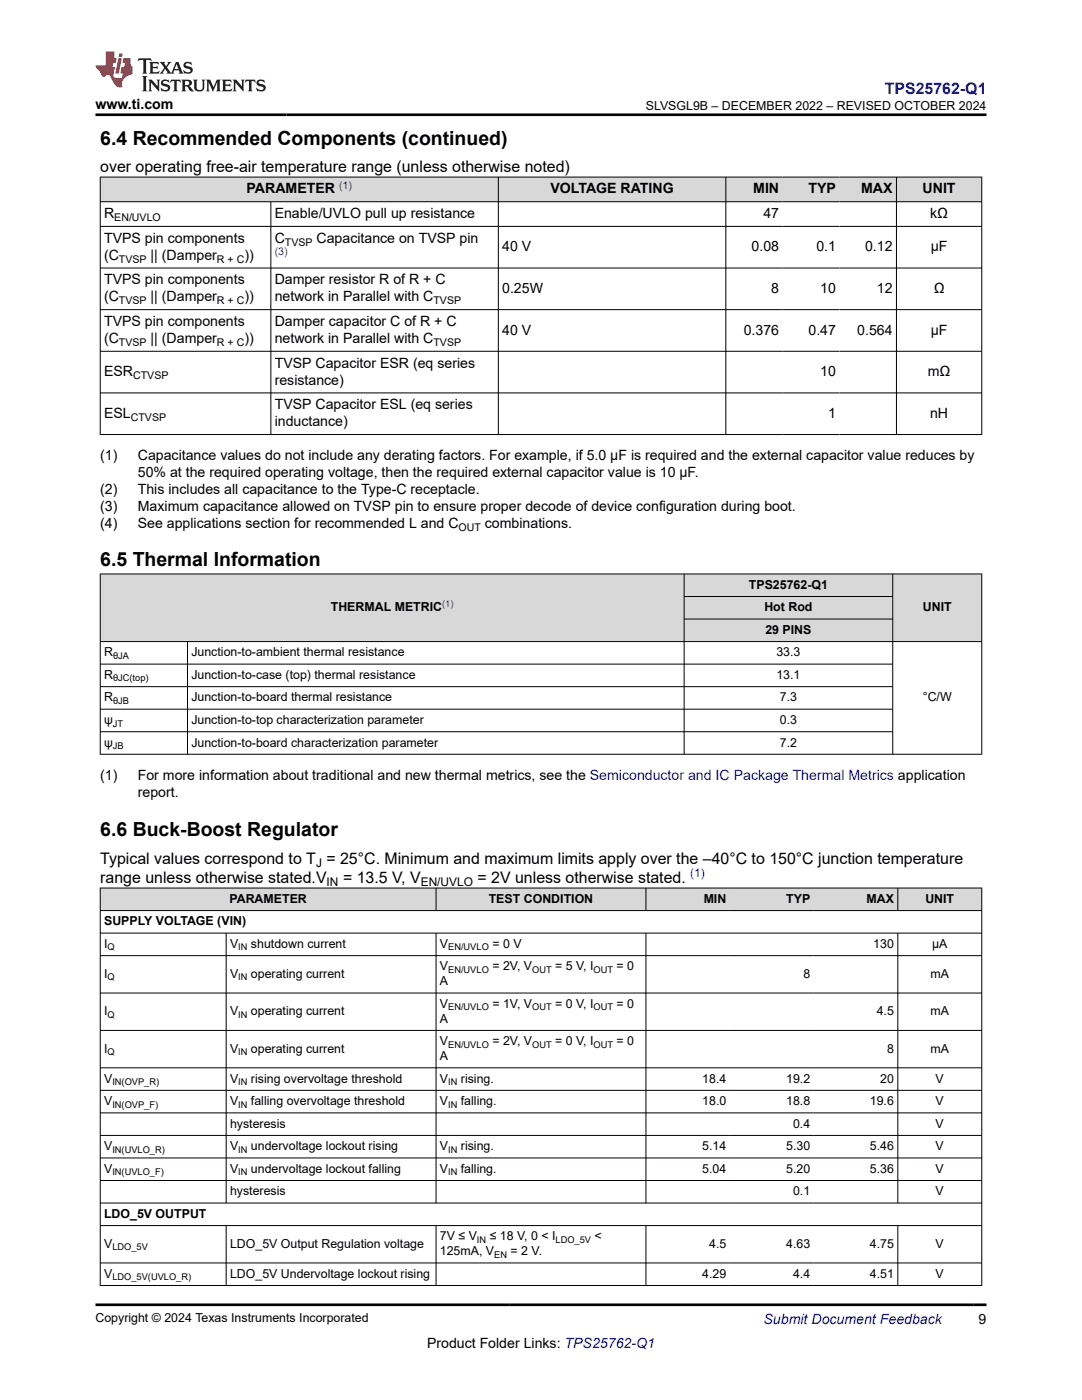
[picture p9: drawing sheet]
<svg xmlns="http://www.w3.org/2000/svg" width="216mm" height="279mm" viewBox="0 0 216 279" stroke-linecap="round" stroke-linejoin="round" font-family="sans-serif">
<defs><g id="words">
<g font-size="3.9">
<text x="20" y="28.8">6.4 Recommended Components (continued)</text>
<text x="20" y="112.9">6.5 Thermal Information</text>
<text x="20" y="166.9">6.6 Buck-Boost Regulator</text>
</g>
<text font-size="3.2" fill="#00f" x="176.6" y="18.7">TPS25762-Q1</text>
<g font-size="3.2">
<text x="20" y="34.3">over operating free-air temperature range (unless otherwise noted)</text>
<text x="20" y="172.4">Typical values correspond to T = 25°C. Minimum and maximum limits apply over the –40°C to 150°C junction temperature</text>
<text x="20" y="176.2">range unless otherwise stated.V</text>
<text x="68.4" y="176.2">= 13.5 V, V</text>
<text x="95.3" y="176.2">= 2V unless otherwise stated.</text>
</g>
<g font-size="2.8">
<text x="19.1" y="21.8">www.ti.com</text>
<text x="49.2" y="38.6">PARAMETER</text>
<text x="109.8" y="38.6">VOLTAGE RATING</text>
<text x="150.3" y="38.6">MIN</text>
<text x="161.3" y="38.6">TYP</text>
<text x="171.8" y="38.6">MAX</text>
<text x="184.1" y="38.6">UNIT</text>
<text x="20.8" y="43.5">R</text>
<text x="54.8" y="43.5">Enable/UVLO pull up resistance</text>
<text x="152.3" y="43.5">47</text>
<text x="185.6" y="43.5">kΩ</text>
<text x="20.8" y="48.5">TVPS pin components</text>
<text x="20.8" y="51.8">(C</text>
<text x="30.1" y="51.8">|| (Damper</text>
<text x="48.8" y="51.8">))</text>
<text x="54.8" y="48.5">C</text>
<text x="63.2" y="48.5">Capacitance on TVSP pin</text>
<text x="100.2" y="50.1">40 V</text>
<text x="150" y="50.1">0.08</text>
<text x="162.9" y="50.1">0.1</text>
<text x="172.6" y="50.1">0.12</text>
<text x="185.7" y="50.1">µF</text>
<text x="20.8" y="56.8">TVPS pin components</text>
<text x="54.8" y="56.8">Damper resistor R of R + C</text>
<text x="100.2" y="58.5">0.25W</text>
<text x="153.9" y="58.5">8</text>
<text x="163.7" y="58.5">10</text>
<text x="175" y="58.5">12</text>
<text x="186.3" y="58.5">Ω</text>
<text x="20.8" y="60.2">(C</text>
<text x="20.8" y="65.1">TVPS pin components</text>
<text x="30.1" y="60.2">|| (Damper</text>
<text x="48.8" y="60.2">))</text>
<text x="54.8" y="60.2">network in Parallel with C</text>
<text x="54.8" y="65.1">Damper capacitor C of R + C</text>
<text x="20.8" y="68.5">(C</text>
<text x="30.1" y="68.5">|| (Damper</text>
<text x="48.8" y="68.5">))</text>
<text x="54.8" y="68.5">network in Parallel with C</text>
<text x="100.2" y="66.8">40 V</text>
<text x="148.4" y="66.8">0.376</text>
<text x="161.3" y="66.8">0.47</text>
<text x="171" y="66.8">0.564</text>
<text x="185.7" y="66.8">µF</text>
<text x="20.8" y="75.1">ESR</text>
<text x="54.8" y="73.4">TVSP Capacitor ESR (eq series</text>
<text x="54.8" y="76.8">resistance)</text>
<text x="163.7" y="75.1">10</text>
<text x="185.1" y="75.1">mΩ</text>
<text x="20.8" y="83.4">ESL</text>
<text x="54.8" y="81.7">TVSP Capacitor ESL (eq series</text>
<text x="165.3" y="83.4">1</text>
<text x="185.6" y="83.4">nH</text>
<text x="54.8" y="85.1">inductance)</text>
<text x="20" y="91.9">(1)</text>
<text x="27.5" y="91.9">Capacitance values do not include any derating factors. For example, if 5.0 µF is required and the external capacitor value reduces by</text>
<text x="27.5" y="95.3">50% at the required operating voltage, then the required external capacitor value is 10 µF.</text>
<text x="20" y="98.6">(2)</text>
<text x="27.5" y="98.6">This includes all capacitance to the Type-C receptacle.</text>
<text x="20" y="102">(3)</text>
<text x="20" y="105.4">(4)</text>
<text x="27.5" y="102">Maximum capacitance allowed on TVSP pin to ensure proper decode of device configuration during boot.</text>
<text x="27.5" y="105.4">See applications section for recommended L and C</text>
<text x="96.8" y="105.4">combinations.</text>
<text x="20" y="155.7">(1)</text>
<text x="27.5" y="155.7">For more information about traditional and new thermal metrics, see the Semiconductor and IC Package Thermal Metrics application</text>
<text x="27.5" y="159.1">report.</text>
<text x="85.2" y="269">Product Folder Links: TPS25762-Q1</text>
<text x="195.3" y="264.2">9</text>
</g>
<text font-size="2.8" fill="#00f" x="152.4" y="264.2">Submit Document Feedback</text>
<g font-size="2.5">
<text x="128.9" y="21.9">SLVSGL9B – DECEMBER 2022 – REVISED OCTOBER 2024</text>
<text x="149.4" y="117.5">TPS25762-Q1</text>
<text x="66" y="122">THERMAL METRIC</text>
<text x="152.5" y="122">Hot Rod</text>
<text x="184.1" y="122">UNIT</text>
<text x="20.8" y="131">R</text>
<text x="38.2" y="131">Junction-to-ambient thermal resistance</text>
<text x="152.7" y="126.5">29 PINS</text>
<text x="154.9" y="131">33.3</text>
<text x="20.8" y="135.5">R</text>
<text x="38.2" y="135.5">Junction-to-case (top) thermal resistance</text>
<text x="154.9" y="135.5">13.1</text>
<text x="20.8" y="140">R</text>
<text x="38.2" y="140">Junction-to-board thermal resistance</text>
<text x="155.6" y="140">7.3</text>
<text x="184.1" y="140">°C/W</text>
<text x="20.8" y="144.5">ψ</text>
<text x="20.8" y="149">ψ</text>
<text x="38.2" y="144.5">Junction-to-top characterization parameter</text>
<text x="38.2" y="149">Junction-to-board characterization parameter</text>
<text x="155.6" y="144.5">0.3</text>
<text x="155.6" y="149">7.2</text>
<text x="20.8" y="184.7">SUPPLY VOLTAGE (VIN)</text>
<text x="45.8" y="180.2">PARAMETER</text>
<text x="97.5" y="180.2">TEST CONDITION</text>
<text x="140.4" y="180.2">MIN</text>
<text x="156.9" y="180.2">TYP</text>
<text x="172.9" y="180.2">MAX</text>
<text x="184.6" y="180.2">UNIT</text>
<text x="20.8" y="189.2">I</text>
<text x="45.9" y="189.2">V</text>
<text x="50.1" y="189.2">shutdown current</text>
<text x="87.8" y="189.2">V</text>
<text x="98.2" y="189.2">= 0 V</text>
<text x="174.3" y="189.2">130</text>
<text x="186" y="189.2">µA</text>
<text x="20.8" y="195.2">I</text>
<text x="45.9" y="195.2">V</text>
<text x="50.1" y="195.2">operating current</text>
<text x="87.8" y="196.6">A</text>
<text x="87.8" y="193.7">V</text>
<text x="98.2" y="193.7">= 2V, V</text>
<text x="110.8" y="193.7">= 5 V, I</text>
<text x="123" y="193.7">= 0</text>
<text x="160.3" y="195.2">8</text>
<text x="185.7" y="195.2">mA</text>
<text x="20.8" y="202.6">I</text>
<text x="45.9" y="202.6">V</text>
<text x="50.1" y="202.6">operating current</text>
<text x="87.8" y="201.1">V</text>
<text x="98.2" y="201.1">= 1V, V</text>
<text x="110.8" y="201.1">= 0 V, I</text>
<text x="123" y="201.1">= 0</text>
<text x="174.9" y="202.6">4.5</text>
<text x="185.7" y="202.6">mA</text>
<text x="87.8" y="204.1">A</text>
<text x="87.8" y="208.6">V</text>
<text x="98.2" y="208.6">= 2V, V</text>
<text x="110.8" y="208.6">= 0 V, I</text>
<text x="123" y="208.6">= 0</text>
<text x="20.8" y="210.1">I</text>
<text x="45.9" y="210.1">V</text>
<text x="50.1" y="210.1">operating current</text>
<text x="87.8" y="211.6">A</text>
<text x="177" y="210.1">8</text>
<text x="185.7" y="210.1">mA</text>
<text x="20.8" y="216.1">V</text>
<text x="20.8" y="220.6">V</text>
<text x="45.9" y="216.1">V</text>
<text x="45.9" y="220.6">V</text>
<text x="50.1" y="216.1">rising overvoltage threshold</text>
<text x="50.1" y="220.6">falling overvoltage threshold</text>
<text x="87.8" y="216.1">V</text>
<text x="87.8" y="220.6">V</text>
<text x="92" y="216.1">rising.</text>
<text x="92" y="220.6">falling.</text>
<text x="140.1" y="216.1">18.4</text>
<text x="140.1" y="220.6">18.0</text>
<text x="156.9" y="216.1">19.2</text>
<text x="156.9" y="220.6">18.8</text>
<text x="173.6" y="220.6">19.6</text>
<text x="175.6" y="216.1">20</text>
<text x="186.7" y="216.1">V</text>
<text x="186.7" y="220.6">V</text>
<text x="45.9" y="225.1">hysteresis</text>
<text x="158.3" y="225.1">0.4</text>
<text x="186.7" y="225.1">V</text>
<text x="20.8" y="229.6">V</text>
<text x="45.9" y="229.6">V</text>
<text x="50.1" y="229.6">undervoltage lockout rising</text>
<text x="87.8" y="229.6">V</text>
<text x="92" y="229.6">rising.</text>
<text x="140.1" y="229.6">5.14</text>
<text x="156.9" y="229.6">5.30</text>
<text x="173.6" y="229.6">5.46</text>
<text x="186.7" y="229.6">V</text>
<text x="20.8" y="234.1">V</text>
<text x="45.9" y="234.1">V</text>
<text x="45.9" y="238.6">hysteresis</text>
<text x="50.1" y="234.1">undervoltage lockout falling</text>
<text x="87.8" y="234.1">V</text>
<text x="92" y="234.1">falling.</text>
<text x="140.1" y="234.1">5.04</text>
<text x="156.9" y="234.1">5.20</text>
<text x="158.3" y="238.6">0.1</text>
<text x="173.6" y="234.1">5.36</text>
<text x="186.7" y="234.1">V</text>
<text x="186.7" y="238.6">V</text>
<text x="20.8" y="243.1">LDO_5V OUTPUT</text>
<text x="20.8" y="249">V</text>
<text x="45.9" y="249">LDO_5V Output Regulation voltage</text>
<text x="87.8" y="250.5">125mA, V</text>
<text x="87.8" y="247.6">7V ≤ V</text>
<text x="97.7" y="247.6">≤ 18 V, 0 &lt; I</text>
<text x="101.9" y="250.5">= 2 V.</text>
<text x="118.6" y="247.6">&lt;</text>
<text x="141.5" y="249">4.5</text>
<text x="156.9" y="249">4.63</text>
<text x="173.6" y="249">4.75</text>
<text x="186.7" y="249">V</text>
<text x="20.8" y="255">V</text>
<text x="45.9" y="255">LDO_5V Undervoltage lockout rising</text>
<text x="140.1" y="255">4.29</text>
<text x="158.3" y="255">4.4</text>
<text x="173.6" y="255">4.51</text>
<text x="186.7" y="255">V</text>
<text x="19.1" y="263.9">Copyright © 2024 Texas Instruments Incorporated</text>
</g>
<g font-size="2.4">
<text x="63.1" y="173">J</text>
<text x="65.2" y="176.8">IN</text>
<text x="84" y="176.8">EN/UVLO</text>
</g>
<text font-size="2.4" fill="#00f" x="137.7" y="175.1">(1)</text>
<g font-size="2.1" fill="#00f">
<text x="67.7" y="37.7">(1)</text>
<text x="54.8" y="50.9">(3)</text>
</g>
<g font-size="2.1">
<text x="22.8" y="44.1">EN/UVLO</text>
<text x="23.7" y="52.4">TVSP</text>
<text x="43.3" y="52.4">R + C</text>
<text x="56.9" y="49">TVSP</text>
<text x="23.7" y="60.7">TVSP</text>
<text x="43.3" y="60.7">R + C</text>
<text x="86.5" y="60.7">TVSP</text>
<text x="23.7" y="69">TVSP</text>
<text x="43.3" y="69">R + C</text>
<text x="86.5" y="69">TVSP</text>
<text x="26.6" y="75.6">CTVSP</text>
<text x="26.1" y="83.9">CTVSP</text>
<text x="91.5" y="106">OUT</text>
</g>
<text font-size="1.9" fill="#00f" x="88.2" y="121.2">(1)</text>
<g font-size="1.9">
<text x="22.6" y="131.5">θJA</text>
<text x="22.6" y="136">θJC(top)</text>
<text x="22.6" y="140.5">θJB</text>
<text x="22.5" y="145">JT</text>
<text x="22.5" y="149.5">JB</text>
<text x="21.5" y="189.7">Q</text>
<text x="47.5" y="189.7">IN</text>
<text x="89.4" y="189.7">EN/UVLO</text>
<text x="21.5" y="195.7">Q</text>
<text x="47.5" y="195.7">IN</text>
<text x="89.4" y="194.2">EN/UVLO</text>
<text x="106.2" y="194.2">OUT</text>
<text x="118.4" y="194.2">OUT</text>
<text x="21.5" y="203.1">Q</text>
<text x="47.5" y="203.1">IN</text>
<text x="89.4" y="201.6">EN/UVLO</text>
<text x="106.2" y="201.6">OUT</text>
<text x="118.4" y="201.6">OUT</text>
<text x="89.4" y="209.1">EN/UVLO</text>
<text x="106.2" y="209.1">OUT</text>
<text x="118.4" y="209.1">OUT</text>
<text x="21.5" y="210.6">Q</text>
<text x="47.5" y="210.6">IN</text>
<text x="22.4" y="216.6">IN(OVP_R)</text>
<text x="22.4" y="221.1">IN(OVP_F)</text>
<text x="47.5" y="216.6">IN</text>
<text x="47.5" y="221.1">IN</text>
<text x="89.4" y="216.6">IN</text>
<text x="89.4" y="221.1">IN</text>
<text x="22.4" y="230.1">IN(UVLO_R)</text>
<text x="47.5" y="230.1">IN</text>
<text x="89.4" y="230.1">IN</text>
<text x="22.4" y="234.6">IN(UVLO_F)</text>
<text x="47.5" y="234.6">IN</text>
<text x="89.4" y="234.6">IN</text>
<text x="22.4" y="249.5">LDO_5V</text>
<text x="95.2" y="248">IN</text>
<text x="98.6" y="251">EN</text>
<text x="110.9" y="248">LDO_5V</text>
<text x="22.4" y="255.5">LDO_5V(UVLO_R)</text>
</g>
</g></defs>
<g fill="#d8d8d8">
<path d="M20 35.3h175.9v5h-175.9z" fill-rule="evenodd"/>
<path d="M20.1 35.4h79.3v4.8h-79.3z" fill-rule="evenodd"/>
<path d="M99.5 35.4h45.3v4.8h-45.3z" fill-rule="evenodd"/>
<path d="M144.9 35.4h11.3v4.8h-11.3z" fill-rule="evenodd"/>
<path d="M156.2 35.4h11.3v4.8h-11.3z" fill-rule="evenodd"/>
<path d="M167.5 35.4h11.3v4.8h-11.3z" fill-rule="evenodd"/>
<path d="M178.9 35.4h16.9v4.8h-16.9z" fill-rule="evenodd"/>
</g>
<g fill="none" stroke="#000" stroke-width=".2">
<path d="M19.9 35.3h176.1M20 35.3v51.5M99.4 35.3v51.5M144.8 35.3v51.5M178.9 35.3v51.5M195.9 35.3v51.5M19.9 40.3h176.1M19.9 45.2h176.1M19.9 53.5h176.1M54 40.3v46.5M19.9 61.8h176.1M19.9 70.1h176.1"/>
<path d="M19.9 78.4h176.1M19.9 86.7h176.1"/>
</g>
<g fill="#d8d8d8">
<path d="M20 114.5h175.9v4.5h-175.9z" fill-rule="evenodd"/>
<path d="M20.1 114.6h116.4v13.4h-116.4z" fill-rule="evenodd"/>
<path d="M136.6 114.6h41.5v4.4h-41.5z" fill-rule="evenodd"/>
<path d="M178.2 114.6h17.6v13.4h-17.6z" fill-rule="evenodd"/>
<path d="M136.6 119.1h41.5v4.4h-41.5z" fill-rule="evenodd"/>
<path d="M136.6 123.6h41.5v4.4h-41.5z" fill-rule="evenodd"/>
</g>
<g fill="none" stroke="#000" stroke-width=".2">
<path d="M19.9 114.5h176.1M20 114.5v36.1M136.5 114.5v36.1M136.5 119h41.7M178.1 114.5v36.1M195.9 114.5v36.1M19.9 128h176.1M19.9 132.5h158.3M19.9 137h158.3M37.4 128v22.6M136.5 123.5h41.7M19.9 150.5h176.1"/>
<path d="M19.9 141.5h158.3M19.9 146h158.3"/>
</g>
<g fill="#d8d8d8">
<path d="M20 177.2h175.9v4.5h-175.9z" fill-rule="evenodd"/>
<path d="M20.1 177.3h66.8v4.4h-66.8z" fill-rule="evenodd"/>
<path d="M87.1 177.3h41.7v4.4h-41.7z" fill-rule="evenodd"/>
<path d="M129 177.3h16.6v4.4h-16.6z" fill-rule="evenodd"/>
<path d="M145.6 177.3h16.8v4.4h-16.8z" fill-rule="evenodd"/>
<path d="M162.4 177.3h16.7v4.4h-16.7z" fill-rule="evenodd"/>
<path d="M179.2 177.3h16.6v4.4h-16.6z" fill-rule="evenodd"/>
</g>
<g fill="none" stroke="#000" stroke-width=".2">
<path d="M19.9 177.2h176.1M20 177.2v79.4M87 177.2v4.6M128.9 177.2v4.6M179.1 177.2v4.6M195.9 177.2v79.4M19.9 181.7h176.1M19.9 186.2h176.1M19.9 190.7h176.1M19.9 198.2h176.1M45.1 186.2v54M87 186.2v54"/>
<path d="M128.9 186.2v54M179.1 186.2v54M19.9 205.6h176.1M19.9 213.1h176.1M19.9 217.6h176.1M19.9 222.1h176.1M19.9 226.6h176.1M19.9 231.1h176.1M19.9 235.6h176.1M19.9 240.1h176.1M19.9 244.6h176.1M19.9 252.1h176.1"/>
<path d="M19.9 256.5h176.1M45.1 244.6v12M87 244.6v12M128.9 244.6v12M179.1 244.6v12"/>
</g>
<path d="M27.7 11.6l-.2 .6 .5-.2h.6v.1v2.2l-.2 .4h1l-.2-.4v-2.2v-.1h.5l.5 .2-.1-.6zM29.8 12.4l.2 .3v1.6l-.2 .4h1.9l.1-.6a1.08 1.08 0 0 1-1.3 .2v-.7h.6l.4 .2v-.7l-.4 .2h-.6v-.5l.2-.2a1 1 0 0 1 1 .3l-.1-.5zM31.8 12.4l1 1.1-1 1.2h.9l-.2-.2 .4-.8 .5 .8-.2 .2h1.6l-.2-.2 .1-.5h1l.1 .5-.1 .2h.9l-.2-.4-.8-1.9h-.5l-1 2.1-.8-1.1 .9-1h-.8l.2 .2-.5 .6-.3-.6 .1-.2zM35.2 12.8l.4 1h-.8zM36.8 12.5a.65 .65 0 0 0-.2 .7 .65 .65 0 0 0 .6 .5l.7 .1 .1 .3a.79 .79 0 0 1-.7 .4 .79 .79 0 0 1-.7-.5l.1 .7 .2-.1a.93 .93 0 0 0 1.1 0 .93 .93 0 0 0 .4-.9 1.46 1.46 0 0 0-1.2-.6l-.1-.3a1.09 1.09 0 0 1 1.2 .2l-.2-.6-.1 .1-.6-.2zM28.4 15.2l.2 .4v2.2l-.2 .4h1l-.2-.4v-2.2l.2-.4zM29.6 15.9l.2 .4v1.5l-.2 .4h.8l-.3-.4v-1.3l1.7 1.8v-2l.2-.4h-.8l.2 .2 .1 1.1-1.2-1.3zM32.3 16a.65 .65 0 0 0-.2 .8 .65 .65 0 0 0 .7 .4l.6 .2 .1 .2a.79 .79 0 0 1-.7 .4 .79 .79 0 0 1-.7-.5l.1 .7 .2-.1a.93 .93 0 0 0 1.1 .1 .93 .93 0 0 0 .4-1 1.46 1.46 0 0 0-1.2-.5l-.1-.4a1.09 1.09 0 0 1 1.2 .2l-.2-.6-.1 .1-.6-.1zM34.1 15.9l-.1 .6a.63 .63 0 0 1 .7-.3l.1 1.6-.3 .4h1l-.2-.4v-1.6a.66 .66 0 0 1 .8 .3l-.1-.6zM36.2 15.9l.2 .4v1.5l-.2 .4h.9l-.2-.2v-.7h.5l.1 .2a.79 .79 0 0 0 1.2 .6l-1-.9a.61 .61 0 0 0 .6-.6 .61 .61 0 0 0-.5-.7zM36.9 16.2h.2a.47 .47 0 0 1 .5 .1 .47 .47 0 0 1 .1 .5l-.2 .1-.6 .1zM38.5 15.9l.2 .2a2.27 2.27 0 0 0 .4 2 1.04 1.04 0 0 0 1.7-.7v-1.3l.2-.2h-.8l.2 .4v1.1a.6 .6 0 0 1-.6 .6 .6 .6 0 0 1-.6-.6v-1.1l.3-.4zM41.1 15.9l.2 .4v1.5l-.2 .4h.7l-.2-.4v-1.4l.9 1.9 .8-1.9v1.4l-.2 .4h1l-.3-.4v-1.5l.3-.4h-.8l-.7 1.5-.7-1.5zM44.3 15.9l.2 .4v1.5l-.2 .4h1.9l.1-.6a1.09 1.09 0 0 1-1.3 .2v-.7h.6l.4 .2v-.6l-.4 .2h-.6v-.6l.2-.1a1.01 1.01 0 0 1 1 .3l-.1-.6zM46.4 15.9l.3 .4v1.5l-.3 .4h.8l-.2-.4v-1.3l1.6 1.8v-2l.2-.4h-.7l.2 .2v1.1l-1.2-1.3zM49 15.9l-.1 .6a.63 .63 0 0 1 .8-.3v1.6l-.3 .4h1l-.2-.4v-1.6a.66 .66 0 0 1 .8 .3l-.1-.6zM51.4 16a.65 .65 0 0 0-.2 .8 .65 .65 0 0 0 .6 .4l.6 .2 .2 .2a.79 .79 0 0 1-.8 .4 .79 .79 0 0 1-.6-.5l.1 .7 .2-.1a.93 .93 0 0 0 1 .1 .93 .93 0 0 0 .5-1 1.46 1.46 0 0 0-1.3-.5l-.1-.4a1.09 1.09 0 0 1 1.3 .2l-.2-.6-.2 .1-.5-.1z" fill="#231f20"/>
<path d="M21.1 10.3v2.7h-2v.4l.9 1a.95 .95 0 0 0 .9 .9 .59 .59 0 0 1 .6-.4 .59 .59 0 0 1 .5 .3l.4 .8a1.59 1.59 0 0 0 2.1 1.4 1.61 1.61 0 0 1 1-2.3l1-.3-.1-1.5a1.59 1.59 0 0 1-.4-1.7h-1.4l-.2 .9h.5l-.1 .9h-.5l-.2 .9v.3l.4 .1-.2 .9h-.6a.73 .73 0 0 1-1.1-.7l.3-1.5h-.5l.2-.9h.5l.2-.9h-.5v-1.3zM23.6 11.6l-.6 3.1h.7l.6-3.1zM23.8 10.7l-.1 .6h.7l.1-.6z" fill="#ed1c24"/>
<path d="M19.1 22.9h177.8M19.1 260.4h177.8" fill="none" stroke="#000" stroke-width=".53"/>
<use href="#words"/>
</svg>
